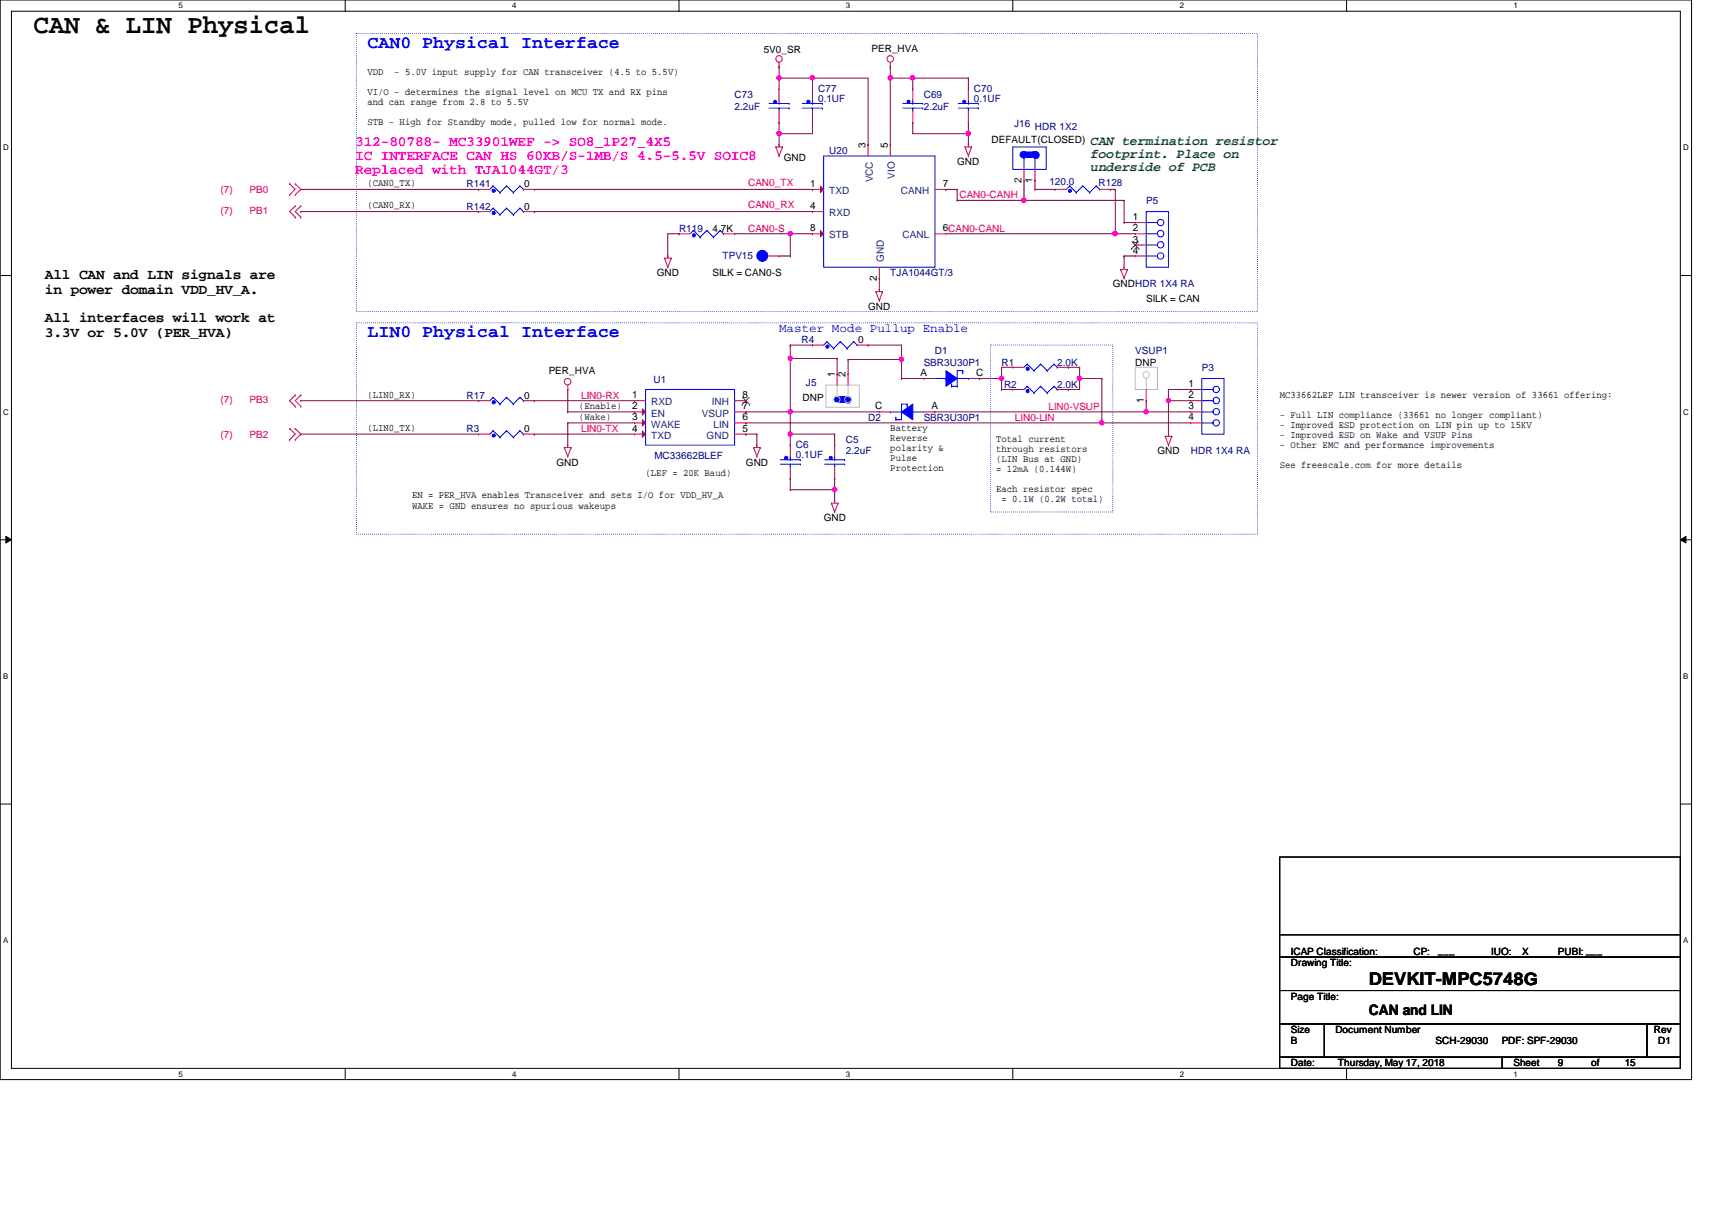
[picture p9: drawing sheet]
<svg xmlns="http://www.w3.org/2000/svg" width="297mm" height="210mm" viewBox="0 0 297 210" stroke-linecap="round" stroke-linejoin="round" font-family="sans-serif">
<defs><g id="words">
<text font-size="4.6" x="5.8" y="5.8">CAN &amp; LIN Physical</text>
<g font-size="3" fill="#00f">
<text x="63.8" y="8.3">CAN0 Physical Interface</text>
<text x="63.8" y="58.5">LIN0 Physical Interface</text>
</g>
<text font-size="3" x="237.5" y="170.8">DEVKIT-MPC5748G</text>
<g font-size="2.5" fill="#f0f">
<text x="61.6" y="25.3">312-80788- MC33901WEF -&gt; SO8_1P27_4X5</text>
<text x="61.6" y="27.8">IC INTERFACE CAN HS 60KB/S-1MB/S 4.5-5.5V SOIC8</text>
<text x="61.6" y="30.3">Replaced with TJA1044GT/3</text>
</g>
<g font-size="2.5">
<text x="7.8" y="48.4">All CAN and LIN signals are</text>
<text x="7.8" y="50.9">in power domain VDD_HV_A.</text>
<text x="7.8" y="55.9">All interfaces will work at</text>
<text x="7.8" y="58.4">3.3V or 5.0V (PER_HVA)</text>
<text x="237.5" y="176.1">CAN and LIN</text>
</g>
<g font-size="2.3" fill="#008000">
<text x="189.2" y="25.1">CAN termination resistor</text>
<text x="189.2" y="27.4">footprint. Place on</text>
<text x="189.2" y="29.7">underside of PCB</text>
</g>
<text font-size="2.1" fill="#00f" x="135.2" y="57.7">Master Mode Pullup Enable</text>
<g font-size="1.7">
<text x="132.5" y="9.1">5V0_SR</text>
<text x="151.2" y="9">PER_HVA</text>
<text x="63.8" y="13">VDD</text>
<text x="63.8" y="16.5">VI/O - determines the signal level on MCU TX and RX pins</text>
<text x="68.4" y="13">- 5.0V input supply for CAN transceiver (4.5 to 5.5V)</text>
<text x="63.8" y="18.2">and can range from 2.8 to 5.5V</text>
<text x="63.8" y="21.7">STB - High for Standby mode, pulled low for normal mode.</text>
<text x="136" y="27.9">GND</text>
<text x="150.2" y="25.7" transform="rotate(-90 150.2 25.7)">3</text>
<text x="154" y="25.7" transform="rotate(-90 154 25.7)">5</text>
<text x="166.1" y="28.7">GND</text>
<text x="172" y="24.8">DEFAULT(CLOSED)</text>
<text x="63.8" y="32.3">(CAN0_TX)</text>
<text x="91" y="32.5">0</text>
<text x="140.6" y="32.4">1</text>
<text x="163.6" y="32.4">7</text>
<text x="177.2" y="31.7" transform="rotate(-90 177.2 31.7)">2</text>
<text x="179.2" y="31.7" transform="rotate(-90 179.2 31.7)">1</text>
<text x="63.8" y="36.2">(CAN0_RX)</text>
<text x="91" y="36.4">0</text>
<text x="123.6" y="40.2">4.7K</text>
<text x="140.6" y="36.3">4</text>
<text x="140.6" y="40.1">8</text>
<text x="163.6" y="40.1">6CAN0-CANL</text>
<text x="196.6" y="38.2">1</text>
<text x="196.6" y="40.1">2</text>
<text x="114" y="48">GND</text>
<text x="123.6" y="48">SILK = CAN0-S</text>
<text x="196.6" y="42.1">3</text>
<text x="196.6" y="44">4</text>
<text x="150.6" y="53.8">GND</text>
<text x="152.1" y="48.7" transform="rotate(-90 152.1 48.7)">2</text>
<text x="193.1" y="49.9">GNDHDR 1X4 RA</text>
<text x="198.9" y="52.4">SILK = CAN</text>
<text x="148.9" y="59.5">0</text>
<text x="95.2" y="64.9">PER_HVA</text>
<text x="144.8" y="65.4" transform="rotate(-90 144.8 65.4)">1</text>
<text x="146.7" y="65.4" transform="rotate(-90 146.7 65.4)">2</text>
<text x="159.7" y="65.2">A</text>
<text x="169.4" y="65.2">C</text>
<text x="197" y="63.4">DNP</text>
<text x="63.8" y="69">(LIN0_RX)</text>
<text x="91" y="69.2">0</text>
<text x="100.5" y="70.9">(Enable)</text>
<text x="109.7" y="69.1">1</text>
<text x="109.7" y="71">2</text>
<text x="128.8" y="71">7</text>
<text x="128.8" y="69.1">8</text>
<text x="139.2" y="69.6">DNP</text>
<text x="151.8" y="71">C</text>
<text x="161.6" y="71">A</text>
<text x="198.5" y="69.9" transform="rotate(-90 198.5 69.9)">1</text>
<text x="206.2" y="67.1">1</text>
<text x="206.2" y="69.1">2</text>
<text x="206.2" y="71">3</text>
<text x="222" y="69">MC33662LEF LIN transceiver is newer version of 33661 offering:</text>
<text x="63.8" y="74.8">(LIN0_TX)</text>
<text x="91" y="75">0</text>
<text x="100.5" y="72.9">(Wake)</text>
<text x="109.7" y="72.9">3</text>
<text x="109.7" y="74.9">4</text>
<text x="128.8" y="74.9">5</text>
<text x="128.8" y="72.9">6</text>
<text x="154.5" y="74.8">Battery</text>
<text x="154.5" y="76.5">Reverse</text>
<text x="172.8" y="76.7">Total current</text>
<text x="206.2" y="72.9">4</text>
<text x="222" y="72.4">- Full LIN compliance (33661 no longer compliant)</text>
<text x="222" y="74.2">- Improved ESD protection on LIN pin up to 15KV</text>
<text x="222" y="75.9">- Improved ESD on Wake and VSUP Pins</text>
<text x="222" y="77.6">- Other EMC and performance improvements</text>
<text x="96.6" y="80.8">GND</text>
<text x="112" y="82.5">(LEF = 20K Baud)</text>
<text x="129.4" y="80.8">GND</text>
<text x="154.5" y="78.2">polarity &amp;</text>
<text x="154.5" y="80">Pulse</text>
<text x="154.5" y="81.7">Protection</text>
<text x="172.8" y="78.4">through resistors</text>
<text x="172.8" y="80.2">(LIN Bus at GND)</text>
<text x="172.8" y="81.9">= 12mA (0.144W)</text>
<text x="200.8" y="78.8">GND</text>
<text x="222" y="81.1">See freescale.com for more details</text>
<text x="71.5" y="88.3">WAKE = GND ensures no spurious wakeups</text>
<text x="71.5" y="86.4">EN = PER_HVA enables Transceiver and sets I/O for VDD_HV_A</text>
<text x="172.8" y="85.4">Each resistor spec</text>
<text x="173.8" y="87.1">= 0.1W (0.2W total)</text>
<text x="142.9" y="90.4">GND</text>
<text x="224" y="167.6">Drawing Title:</text>
<text x="224" y="165.7">ICAP Classification:</text>
<text x="245.2" y="165.7">CP:</text>
<text x="249.5" y="165.5">___</text>
<text x="258.7" y="165.7">IUO:</text>
<text x="264.1" y="165.7">X</text>
<text x="270.3" y="165.7">PUBI: ___</text>
<text x="224" y="173.4">Page Title:</text>
<text x="224" y="179.2">Size</text>
<text x="231.7" y="179.2">Document Number</text>
<text x="286.9" y="179.2">Rev</text>
<text x="224" y="185">Date:</text>
<text x="224" y="181.1">B</text>
<text x="232.1" y="185">Thursday, May 17, 2018</text>
<text x="249.1" y="181.1">SCH-29030</text>
<text x="260.6" y="181.1">PDF: SPF-29030</text>
<text x="262.6" y="185">Sheet</text>
<text x="270.3" y="185">9</text>
<text x="276.1" y="185">of</text>
<text x="281.9" y="185">15</text>
<text x="287.7" y="181.1">D1</text>
</g>
<g font-size="1.7" fill="#000080">
<text x="127.5" y="17.1">C73</text>
<text x="141.9" y="15.9">C77</text>
<text x="141.9" y="17.7">0.1UF</text>
<text x="160.3" y="17.1">C69</text>
<text x="168.9" y="15.9">C70</text>
<text x="168.9" y="17.7">0.1UF</text>
<text x="127.5" y="19">2.2uF</text>
<text x="160.3" y="19">2.2uF</text>
<text x="175.9" y="22.1">J16 HDR 1X2</text>
<text x="143.9" y="26.7">U20</text>
<text x="80.9" y="32.5">R141</text>
<text x="182.1" y="32.1">120.0</text>
<text x="190.6" y="32.3">R128</text>
<text x="198.9" y="35.4">P5</text>
<text x="80.9" y="36.4">R142</text>
<text x="117.8" y="40.2">R119</text>
<text x="125.3" y="44.9">TPV15</text>
<text x="154.5" y="48">TJA1044GT/3</text>
<text x="139.1" y="59.5">R4</text>
<text x="160.3" y="63.4">SBR3U30P1</text>
<text x="162.2" y="61.5">D1</text>
<text x="173.8" y="63.4">R1</text>
<text x="183.4" y="63.4">2.0K</text>
<text x="197" y="61.5">VSUP1</text>
<text x="208.5" y="64.3">P3</text>
<text x="80.9" y="69.2">R17</text>
<text x="113.4" y="66.5">U1</text>
<text x="139.8" y="66.9">J5</text>
<text x="174.2" y="67.3">R2</text>
<text x="183.4" y="67.3">2.0K</text>
<text x="80.9" y="75">R3</text>
<text x="138.1" y="77.7">C6</text>
<text x="146.8" y="76.9">C5</text>
<text x="150.6" y="73.1">D2</text>
<text x="160.3" y="73.1">SBR3U30P1</text>
<text x="113.6" y="79.6">MC33662BLEF</text>
<text x="138.1" y="79.4">0.1UF</text>
<text x="146.8" y="78.8">2.2uF</text>
<text x="206.6" y="78.8">HDR 1X4 RA</text>
</g>
<g font-size="1.7" fill="#f00">
<text x="38.3" y="33.5">(7)</text>
<text x="43.3" y="33.5">PB0</text>
<text x="129.8" y="32.3">CAN0_TX</text>
<text x="166.5" y="34.4">CAN0-CANH</text>
<text x="38.3" y="37.1">(7)</text>
<text x="43.3" y="37.1">PB1</text>
<text x="129.8" y="40.2">CAN0-S</text>
<text x="129.8" y="36.1">CAN0_RX</text>
<text x="38.3" y="70">(7)</text>
<text x="43.3" y="70">PB3</text>
<text x="100.8" y="69.1">LIN0-RX</text>
<text x="181.9" y="71.1">LIN0-VSUP</text>
<text x="38.3" y="75.9">(7)</text>
<text x="43.3" y="75.9">PB2</text>
<text x="100.8" y="74.9">LIN0-TX</text>
<text x="176.1" y="73">LIN0-LIN</text>
</g>
<g font-size="1.7" fill="#004080">
<text x="143.9" y="33.7">TXD</text>
<text x="151.4" y="31.6" transform="rotate(-90 151.4 31.6)">VCC</text>
<text x="155.3" y="31" transform="rotate(-90 155.3 31)">VIO</text>
<text x="156.3" y="33.7">CANH</text>
<text x="143.9" y="37.5">RXD</text>
<text x="143.9" y="41.4">STB</text>
<text x="156.6" y="41.4">CANL</text>
<text x="153.4" y="45.4" transform="rotate(-90 153.4 45.4)">GND</text>
<text x="113" y="70.3">RXD</text>
<text x="123.5" y="70.3">INH</text>
<text x="113" y="72.3">EN</text>
<text x="113" y="74.2">WAKE</text>
<text x="113" y="76.1">TXD</text>
<text x="121.8" y="72.3">VSUP</text>
<text x="122.6" y="76.1">GND</text>
<text x="123.8" y="74.2">LIN</text>
</g>
<g font-size="1.4">
<text x="30.9" y="1.4">5</text>
<text x="88.9" y="1.4">4</text>
<text x="146.8" y="1.4">3</text>
<text x="204.7" y="1.4">2</text>
<text x="262.6" y="1.4">1</text>
<text x=".5" y="26.1">D</text>
<text x="292.1" y="26.1">D</text>
<text x=".5" y="71.9">C</text>
<text x="292.1" y="71.9">C</text>
<text x=".5" y="117.8">B</text>
<text x="292.1" y="117.8">B</text>
<text x=".5" y="163.6">A</text>
<text x="292.1" y="163.6">A</text>
<text x="30.9" y="186.8">5</text>
<text x="88.9" y="186.8">4</text>
<text x="146.8" y="186.8">3</text>
<text x="204.7" y="186.8">2</text>
<text x="262.6" y="186.8">1</text>
</g>
</g></defs>
<path d="M0 0h293.5v187.3h-293.5zM2 1.9h289.5v183.4h-289.5z" fill="none" stroke="#000" stroke-width=".17"/>
<g fill="#fff">
<path d="M30.9 .2h.8v1.5h-.8z"/>
<path d="M30.9 185.5h.8v1.6h-.8z"/>
</g>
<path d="M59.9 0v1.9M59.9 185.3v2" fill="none" stroke="#000" stroke-width=".17"/>
<g fill="#fff">
<path d="M88.9 .2h.7v1.5h-.7z"/>
<path d="M88.9 185.5h.7v1.6h-.7z"/>
</g>
<path d="M117.8 0v1.9M117.8 185.3v2" fill="none" stroke="#000" stroke-width=".17"/>
<g fill="#fff">
<path d="M146.8 .2h.7v1.5h-.7z"/>
<path d="M146.8 185.5h.7v1.6h-.7z"/>
</g>
<path d="M175.7 0v1.9M175.7 185.3v2" fill="none" stroke="#000" stroke-width=".17"/>
<g fill="#fff">
<path d="M204.7 .2h.7v1.5h-.7z"/>
<path d="M204.7 185.5h.7v1.6h-.7z"/>
</g>
<path d="M233.6 0v1.9M233.6 185.3v2" fill="none" stroke="#000" stroke-width=".17"/>
<g fill="#fff">
<path d="M262.6 .2h.8v1.5h-.8z"/>
<path d="M262.6 185.5h.8v1.6h-.8z"/>
<path d="M.5 24.8h1v1.6h-1z"/>
<path d="M292.1 24.8h.9v1.6h-.9z"/>
<path d="M.5 70.7h1v1.5h-1z"/>
<path d="M292.1 70.7h.9v1.5h-.9z"/>
</g>
<path d="M0 47.8h2M291.5 47.8h2" fill="none" stroke="#000" stroke-width=".17"/>
<g fill="#fff">
<path d="M.5 116.5h.9v1.6h-.9z"/>
<path d="M292.1 116.5h.8v1.6h-.8z"/>
</g>
<path d="M0 93.6h2M1 93l1 .6-1 .6zM291.5 93.6l1-.6v1.2zM291.5 93.6h2" fill="none" stroke="#000" stroke-width=".17"/>
<path d="M1 93l1 .6-1 .6zM291.5 93.6l1-.6v1.2z" fill="#000"/>
<g fill="#fff">
<path d="M.5 162.4h.9v1.5h-.9z"/>
<path d="M292.1 162.4h.8v1.5h-.8z"/>
</g>
<path d="M0 139.5h2M291.5 139.5h2" fill="none" stroke="#000" stroke-width=".17"/>
<path d="M61.8 5.8h156.4v48.3h-156.4zM61.8 56h156.4v36.7h-156.4zM171.9 59.9h21.2v28.9h-21.2z" fill="none" stroke="#00f" stroke-width=".17" stroke-dasharray="0 .3"/>
<path d="M177.5 26.8h2.3" fill="none" stroke="#00f" stroke-width="1.1"/>
<circle cx="179.8" cy="26.8" r=".57" fill="#00f"/>
<path d="M145.2 69.3h1.9" fill="none" stroke="#00f" stroke-width="1.1"/>
<circle cx="147.1" cy="69.3" r=".57" fill="#00f"/>
<g fill="none" stroke="#f00" stroke-width=".17">
<path d="M135.2 11.6h.1M135.2 10.8v.8M154.5 11.6h.1M154.5 10.8v.8M50.2 31.9h.1M50.2 33.8h.1M50.2 31.9l1 1-1 .9M51.2 35.7h.1M51.2 37.7h.1M51.2 33.8h.1M51.2 31.9h.1M51.2 35.7l-1 1 1 1"/>
<path d="M51.2 31.9l1 1-1 .9M52.2 35.7h.1M52.2 37.7h.1M52.2 35.7l-1 1 1 1M134.6 25.5h.1M134.6 25.5h1.2M134.6 25.5l.6 1.6M135.2 25.1h.1M135.2 27.1h.1M135.2 25.1v.4M135.8 25.5h.1M135.8 25.5l-.6 1.6"/>
<path d="M167.4 25.5h.1M167.4 25.5h1.2M167.4 25.5l.6 1.6M168 25.1h.1M168 27.1h.1M168 25.1v.4M168.6 25.5h.1M168.6 25.5l-.6 1.6M115.3 44.8h.1M115.3 44.8h1.2M115.3 44.8l.6 1.6M115.9 44.4h.1"/>
<path d="M115.9 46.4h.1M115.9 44.4v.4M116.5 44.8h.1M116.5 44.8l-.6 1.6M152 50.6h.1M152 50.6h1.1M152 50.6l.6 1.6M152.6 50.2h.1M152.6 52.2h.1M152.6 50.2v.4M153.1 50.6h.1M153.1 50.6l-.5 1.6"/>
<path d="M194.4 46.7h.1M194.4 46.7h1.2M194.4 46.7l.6 1.6M195 46.4h.1M195 48.3h.1M195 46.4v.3M195.6 46.7h.1M195.6 46.7l-.6 1.6M50.2 74.3h.1M50.2 76.3h.1M50.2 74.3l1 1-1 1M51.2 68.5h.1"/>
<path d="M51.2 70.5h.1M51.2 76.3h.1M51.2 74.3h.1M51.2 68.5l-1 1 1 1M51.2 74.3l1 1-1 1M52.2 68.5h.1M52.2 70.5h.1M52.2 68.5l-1 1 1 1M97.9 77.6h.1M97.9 77.6h1.2M97.9 77.6l.6 1.6M98.5 67.6h.1"/>
<path d="M98.5 77.2h.1M98.5 79.2h.1M98.5 66.8v.8M98.5 77.2v.4M99.1 77.6h.1M99.1 77.6l-.6 1.6M130.8 77.6h.1M130.8 77.6h1.1M130.8 77.6l.5 1.6M131.3 77.2h.1M131.3 79.2h.1M131.3 77.2v.4"/>
<path d="M131.9 77.6h.1M131.9 77.6l-.6 1.6M202.2 75.7h.1M202.2 75.7h1.1M202.2 75.7l.5 1.5M202.7 75.3h.1M202.7 77.2h.1M202.7 75.3v.4M203.3 75.7h.1M203.3 75.7l-.6 1.5M144.3 87.3h.1M144.3 87.3h1.1"/>
<path d="M144.3 87.3l.5 1.5M144.8 86.9h.1M144.8 88.8h.1M144.8 86.9v.4M145.4 87.3h.1M145.4 87.3l-.6 1.5"/>
<circle cx="135.2" cy="10.2" r=".56"/>
<circle cx="154.5" cy="10.2" r=".56"/>
<circle cx="98.5" cy="66.2" r=".56"/>
</g>
<path d="M222 148.7h69.5v17.3h-69.5zM222 166h69.5v5.8h-69.5zM222 171.8h69.5v5.8h-69.5zM222 177.6h7.8v5.8h-7.8zM222 162.2h69.5M229.8 177.6h55.9v5.8h-55.9zM285.7 177.6h5.8v5.8h-5.8zM291.5 162.2h.1M222 183.4h38.6v1.9h-38.6zM260.6 183.4h30.9v1.9h-30.9z" fill="none" stroke="#000" stroke-width=".17"/>
<path d="M135.4 79.8h3.4M138.8 79.8h.1M135.4 80.5h3.4M137.1 80.5h.1M137.1 80.5v.6M138.8 80.5h.1" fill="none" stroke="#00f" stroke-width=".17"/>
<circle cx="136.4" cy="79.4" r=".29" fill="#00f"/>
<g fill="none" stroke="#00f" stroke-width=".17">
<path d="M137.1 79.8h.1M137.1 79.2v.6"/>
<circle cx="136.4" cy="79.4" r=".29"/>
</g>
<path d="M137.1 77.2h.1M137.1 77.2v2M137.1 83h.1M137.1 81.1v1.9" fill="none" stroke="#f00" stroke-width=".17"/>
<circle cx="132.3" cy="44.4" r=".95" fill="#00f"/>
<g fill="none" stroke="#00f" stroke-width=".17">
<path d="M162.2 65.7h1.9M164.1 65.7h.1M165.1 67h.1M165.1 67h1M166.1 67h.1M166.1 65.7h1.9M167 64.3h.1M167 64.3h-.9v2.7M168 65.7h.1"/>
<circle cx="132.3" cy="44.4" r=".95"/>
</g>
<path d="M133.3 44.4h1.9M135.2 44.4h.1" fill="none" stroke="#f00" stroke-width=".17"/>
<path d="M164.1 64.3l2 1.4-2 1.3z" fill-rule="evenodd" fill="#00f"/>
<path d="M143.1 79.8h3.5M146.6 79.8h.1M164.1 64.3l2 1.4-2 1.3zM165.1 66.6h.1M165.1 66.6v.4M167 64.7h.1M167 64.3v.4M143.1 80.5h3.5M144.8 80.5h.1M144.8 80.5v.6M146.6 80.5h.1" fill="none" stroke="#00f" stroke-width=".17"/>
<path d="M160.3 65.7h.1M160.3 65.7h1.9M168 65.7h1.9M169.9 65.7h.1" fill="none" stroke="#f00" stroke-width=".17"/>
<circle cx="144.1" cy="79.4" r=".27" fill="#00f"/>
<g fill="none" stroke="#00f" stroke-width=".17">
<path d="M143.5 59.3h.1M143.5 59.3l-.6 .6M143.5 59.3l1.1 1.2M145.8 59.3h.1M145.8 59.3l-1.2 1.2M145.8 59.3l1.2 1.2M148.1 59.3h.1M148.1 59.3l-1.1 1.2M148.1 59.3l.6 .6M148.7 59.9h.1M144.6 60.5h.1M144.8 79.8h.1"/>
<path d="M144.8 79.2v.6M147 60.5h.1"/>
<circle cx="144.1" cy="79.4" r=".27"/>
</g>
<path d="M144.8 77.2h.1M144.8 77.2v2M144.8 83h.1M144.8 81.1v1.9" fill="none" stroke="#f00" stroke-width=".17"/>
<circle cx="143.6" cy="60.1" r=".29" fill="#00f"/>
<g fill="none" stroke="#00f" stroke-width=".17">
<path d="M185.6 32.3h.1M185.6 32.3l-.6 .6M185.6 32.3l1.1 1.1M186.7 33.4h.1M187.9 32.3h.1M187.9 32.3l-1.2 1.1M187.9 32.3l1.2 1.1M189.1 33.4h.1M190.2 32.3h.1M190.2 32.3l-1.1 1.1M190.2 32.3l.6 .6M190.8 32.9h.1"/>
<path d="M208.5 65.7h3.9v9.6h-3.9zM208.5 67.6h2M208.5 69.5h2M208.5 71.5h2M208.5 73.4h2M210.5 67.6h.1M210.5 69.5h.1M210.5 71.5h.1M210.5 73.4h.1"/>
<circle cx="143.6" cy="60.1" r=".29"/>
<circle cx="211" cy="69.5" r=".56"/>
<circle cx="211" cy="67.6" r=".56"/>
<circle cx="211" cy="71.4" r=".56"/>
<circle cx="211" cy="73.4" r=".56"/>
</g>
<path d="M141 59.9h.1M141 59.9h1.9M148.7 59.9h1.9M150.6 59.9h.1M206.6 67.6h.1M206.6 69.5h.1M206.6 71.5h.1M206.6 73.4h.1M206.6 67.6h1.9M206.6 69.5h1.9M206.6 71.5h1.9M206.6 73.4h1.9" fill="none" stroke="#f00" stroke-width=".17"/>
<circle cx="185.7" cy="33.1" r=".27" fill="#00f"/>
<g fill="none" stroke="#00f" stroke-width=".17">
<path d="M178.2 63.2h.1M178.2 63.2l-.5 .5M178.2 63.2l1.2 1.1M179.4 64.3h.1M180.5 63.2h.1M180.5 63.2l-1.1 1.1M180.5 63.2l1.2 1.1M181.7 64.3h.1M182.9 63.2h.1M182.9 63.2l-1.2 1.1M182.9 63.2l.5 .5M183.4 63.7h.1"/>
<circle cx="185.7" cy="33.1" r=".27"/>
</g>
<path d="M183 32.9h.1M183 32.9h2M190.8 32.9h1.9M192.7 32.9h.1" fill="none" stroke="#f00" stroke-width=".17"/>
<circle cx="178.3" cy="64" r=".27" fill="#00f"/>
<g fill="none" stroke="#00f" stroke-width=".17">
<path d="M142.9 27.1h19.3v19.3h-19.3zM198.9 36.7h3.8v9.7h-3.8zM198.9 38.6h1.9M200.8 38.6h.1M198.9 40.6h1.9M198.9 42.5h1.9M198.9 44.4h1.9M200.8 40.6h.1M200.8 42.5h.1M200.8 44.4h.1"/>
<circle cx="201.4" cy="38.6" r=".56"/>
<circle cx="201.4" cy="40.5" r=".56"/>
<circle cx="201.4" cy="44.4" r=".56"/>
<circle cx="201.4" cy="42.5" r=".56"/>
<circle cx="178.3" cy="64" r=".27"/>
</g>
<path d="M197 38.6h.1M197 38.6h1.9M197 40.6h.1M197 42.5h.1M197 44.4h.1M197 40.6h1.9M197 42.5h1.9M197 44.4h1.9M175.7 63.7h.1M175.7 63.7h2M183.4 63.7h2M185.4 63.7h.1" fill="none" stroke="#f00" stroke-width=".17"/>
<path d="M196.3 43.1h.1M196.4 41.9l1.2 1.2M197.6 41.9l-1.3 1.2M197.6 43.1h.1" fill="none" stroke="#804000" stroke-width=".17"/>
<path d="M142.4 32.3l.5 .6-.5 .5z" fill="#f00"/>
<g fill="none" stroke="#f00" stroke-width=".17">
<path d="M141 32.9h.1M141 36.7h.1M141 32.9h1.9M141 36.7h1.9M142.4 32.3l.5 .6-.5 .5zM150.6 25.1h.1M150.6 25.1v2M154.5 25.1h.1M154.5 25.1v2M162.2 32.9h1.9M164.1 32.9h.1M152.6 48.3h.1"/>
<path d="M152.6 46.4v1.9M162.2 40.6h1.9M164.1 40.6h.1"/>
</g>
<path d="M142.4 40l.5 .6-.5 .5z" fill="#f00"/>
<path d="M141 40.6h.1M141 40.6h1.9M142.4 40l.5 .6-.5 .5zM198.9 69.5h.1M198.9 67.6v1.9" fill="none" stroke="#f00" stroke-width=".17"/>
<g fill="none" stroke="#c0c0c0" stroke-width=".17">
<path d="M197 63.7h3.8v3.9h-3.8zM198.9 65.7h.1M198.9 65.7v1.9"/>
<circle cx="198.9" cy="65" r=".56"/>
</g>
<path d="M133.4 18.8h3.5M133.4 17.9h3.5M135.2 18.8h.1M135.2 18.8v.5M136.9 18.8h.1M136.9 17.9h.1" fill="none" stroke="#00f" stroke-width=".17"/>
<circle cx="134.5" cy="17.7" r=".26" fill="#00f"/>
<g fill="none" stroke="#00f" stroke-width=".17">
<path d="M135.2 17.9h.1M135.2 17.4v.5M85.6 68.9h.1M85.6 68.9l-.6 .6M85.6 68.9l1.1 1.2M86.7 70.1h.1M87.9 68.9h.1M87.9 68.9l-1.2 1.2M87.9 68.9l1.2 1.2M89.1 70.1h.1M90.2 68.9h.1M90.2 68.9l-1.1 1.2"/>
<path d="M90.2 68.9l.6 .6M90.8 69.5h.1"/>
<circle cx="134.5" cy="17.7" r=".26"/>
</g>
<path d="M135.2 15.5h.1M135.2 15.5v1.9M135.2 19.3v2M135.2 21.3h.1" fill="none" stroke="#f00" stroke-width=".17"/>
<circle cx="85.6" cy="69.8" r=".29" fill="#00f"/>
<g fill="none" stroke="#00f" stroke-width=".17">
<path d="M139.2 18.8h3.5M139.2 17.9h3.5M141 18.8h.1M141 18.8v.5M142.7 18.8h.1M142.7 17.9h.1"/>
<circle cx="85.6" cy="69.8" r=".29"/>
</g>
<path d="M83.1 69.5h.1M83.1 69.5h1.9M90.8 69.5h1.9M92.7 69.5h.1" fill="none" stroke="#f00" stroke-width=".17"/>
<circle cx="140.3" cy="17.6" r=".27" fill="#00f"/>
<g fill="none" stroke="#00f" stroke-width=".17">
<path d="M141 17.9h.1M141 17.4v.5M154.5 71.5h.1M154.5 71.5h1.9M155.4 72.8h.1M156.4 70.1h.1M156.4 70.1v2.7h-1M156.4 70.1h1M157.4 70.1h.1M158.4 71.5h.1M158.4 71.5h1.9"/>
<circle cx="140.3" cy="17.6" r=".27"/>
</g>
<path d="M141 15.5h.1M141 15.5v1.9M141 19.3v2M141 21.3h.1" fill="none" stroke="#f00" stroke-width=".17"/>
<path d="M156.4 71.5l2-1.4v2.7z" fill-rule="evenodd" fill="#00f"/>
<g fill="none" stroke="#00f" stroke-width=".17">
<path d="M85.6 74.7h.1M85.6 74.7l-.6 .6M85.6 74.7l1.1 1.2M86.7 75.9h.1M87.9 74.7h.1M87.9 74.7l-1.2 1.2M87.9 74.7l1.2 1.2M89.1 75.9h.1M90.2 74.7h.1M90.2 74.7l-1.1 1.2M90.2 74.7l.6 .6M90.8 75.3h.1"/>
<path d="M155.4 72.4h.1M155.4 72.4v.4M156.4 71.5l2-1.4v2.7zM157.4 70.5h.1M157.4 70.1v.4"/>
</g>
<path d="M152.6 71.5h.1M152.6 71.5h1.9M160.3 71.5h1.9M162.2 71.5h.1" fill="none" stroke="#f00" stroke-width=".17"/>
<circle cx="85.7" cy="75.6" r=".27" fill="#00f"/>
<g fill="none" stroke="#00f" stroke-width=".17">
<path d="M120.3 40h.1M120.3 40l-.5 .6M120.3 40l1.2 1.1M122.6 40h.1M122.6 40l-1.1 1.1M122.6 40l1.2 1.1M125 40h.1M125 40l-1.2 1.1M125 40l.5 .6M121.5 41.1h.1M123.8 41.1h.1M125.5 40.6h.1"/>
<circle cx="85.7" cy="75.6" r=".27"/>
</g>
<path d="M83.1 75.3h.1M83.1 75.3h1.9M90.8 75.3h1.9M92.7 75.3h.1" fill="none" stroke="#f00" stroke-width=".17"/>
<circle cx="120.4" cy="40.8" r=".27" fill="#00f"/>
<g fill="none" stroke="#00f" stroke-width=".17">
<path d="M85.6 32.3h.1M85.6 32.3l-.6 .6M85.6 32.3l1.1 1.1M86.7 33.4h.1M87.9 32.3h.1M87.9 32.3l-1.2 1.1M87.9 32.3l1.2 1.1M89.1 33.4h.1M90.2 32.3h.1M90.2 32.3l-1.1 1.1M90.2 32.3l.6 .6M90.8 32.9h.1"/>
<circle cx="120.4" cy="40.8" r=".27"/>
</g>
<path d="M117.8 40.6h.1M117.8 40.6h2M125.5 40.6h2M127.5 40.6h.1" fill="none" stroke="#f00" stroke-width=".17"/>
<circle cx="85.7" cy="33.1" r=".27" fill="#00f"/>
<g fill="none" stroke="#00f" stroke-width=".17">
<path d="M178.2 67h.1M178.2 67l-.5 .6M178.2 67l1.2 1.2M179.4 68.2h.1M180.5 67h.1M180.5 67l-1.1 1.2M180.5 67l1.2 1.2M181.7 68.2h.1M182.9 67h.1M182.9 67l-1.2 1.2M182.9 67l.5 .6M183.4 67.6h.1"/>
<circle cx="85.7" cy="33.1" r=".27"/>
</g>
<path d="M83.1 32.9h.1M83.1 32.9h1.9M90.8 32.9h1.9M92.7 32.9h.1" fill="none" stroke="#f00" stroke-width=".17"/>
<circle cx="178.3" cy="67.8" r=".27" fill="#00f"/>
<g fill="none" stroke="#00f" stroke-width=".17">
<path d="M156.6 18.8h3.5M156.6 17.9h3.5M158.4 18.8h.1M158.4 18.8v.5M160.1 18.8h.1M160.1 17.9h.1"/>
<circle cx="178.3" cy="67.8" r=".27"/>
</g>
<path d="M175.7 67.6h.1M175.7 67.6h2M183.4 67.6h2M185.4 67.6h.1" fill="none" stroke="#f00" stroke-width=".17"/>
<circle cx="157.6" cy="17.7" r=".26" fill="#00f"/>
<g fill="none" stroke="#00f" stroke-width=".17">
<path d="M158.4 17.9h.1M158.4 17.4v.5M85.6 36.1h.1M85.6 36.1l-.6 .6M85.6 36.1l1.1 1.2M86.7 37.3h.1M87.9 36.1h.1M87.9 36.1l-1.2 1.2M87.9 36.1l1.2 1.2M89.1 37.3h.1M90.2 36.1h.1M90.2 36.1l-1.1 1.2"/>
<path d="M90.2 36.1l.6 .6M90.8 36.7h.1"/>
<circle cx="157.6" cy="17.7" r=".26"/>
</g>
<path d="M158.4 15.5h.1M158.4 15.5v1.9M158.4 19.3v2M158.4 21.3h.1" fill="none" stroke="#f00" stroke-width=".17"/>
<circle cx="85.7" cy="37" r=".27" fill="#00f"/>
<g fill="none" stroke="#00f" stroke-width=".17">
<path d="M112 67.6h15.5v9.6h-15.5z"/>
<circle cx="85.7" cy="37" r=".27"/>
</g>
<path d="M83.1 36.7h.1M83.1 36.7h1.9M90.8 36.7h1.9M92.7 36.7h.1M110.1 69.5h.1M110.1 69.5h1.9" fill="none" stroke="#f00" stroke-width=".17"/>
<path d="M111.5 70.9l.5 .6-.5 .5z" fill="#f00"/>
<path d="M110.1 71.5h.1M110.1 71.5h1.9M111.5 70.9l.5 .6-.5 .5z" fill="none" stroke="#f00" stroke-width=".17"/>
<path d="M111.5 72.8l.5 .6-.5 .5z" fill="#f00"/>
<path d="M110.1 73.4h.1M110.1 73.4h1.9M111.5 72.8l.5 .6-.5 .5z" fill="none" stroke="#f00" stroke-width=".17"/>
<path d="M111.5 74.8l.5 .5-.5 .6z" fill="#f00"/>
<g fill="none" stroke="#f00" stroke-width=".17">
<path d="M177.7 31.3h.1M177.7 29.4v1.9M179.6 31.3h.1M179.6 29.4v1.9M110.1 75.3h.1M110.1 75.3h1.9M111.5 74.8l.5 .5-.5 .6zM127.5 75.3h1.9M127.5 73.4h1.9M127.5 71.5h1.9M127.5 69.5h1.9M129.4 75.3h.1"/>
<path d="M129.4 73.4h.1M129.4 71.5h.1M129.4 69.5h.1"/>
</g>
<path d="M128.8 70.1h.1M128.8 68.9l1.2 1.2M130 68.9l-1.2 1.2M130 70.1h.1" fill="none" stroke="#804000" stroke-width=".17"/>
<g fill="none" stroke="#00f" stroke-width=".17">
<path d="M166.3 18.8h3.5M166.3 17.9h3.5M168 18.8h.1M168 18.8v.5M169.8 18.8h.1M169.8 17.9h.1M175.7 25.5h5.8v3.9h-5.8zM177.7 27.4h.1M177.7 27.4v2M179.6 27.4h.1M179.6 27.4v2"/>
<circle cx="177.6" cy="26.8" r=".56"/>
<circle cx="179.6" cy="26.8" r=".56"/>
</g>
<circle cx="167.3" cy="17.7" r=".26" fill="#00f"/>
<g fill="none" stroke="#00f" stroke-width=".17">
<path d="M168 17.9h.1M168 17.4v.5"/>
<circle cx="167.3" cy="17.7" r=".26"/>
</g>
<path d="M168 15.5h.1M168 15.5v1.9M168 19.3v2M168 21.3h.1M145.2 64.9h.1M145.2 64.9v1.9M147.1 64.9h.1M147.1 64.9v1.9" fill="none" stroke="#f00" stroke-width=".17"/>
<g fill="none" stroke="#c0c0c0" stroke-width=".17">
<path d="M143.3 66.8h5.8v3.9h-5.8zM145.2 68.7h.1M145.2 66.8v1.9M147.1 68.7h.1M147.1 66.8v1.9"/>
<circle cx="145.2" cy="69.3" r=".56"/>
<circle cx="147.1" cy="69.3" r=".56"/>
</g>
<path d="M154.5 13.5v11.6M158.4 13.5h9.6M168 13.5h.1M154.5 25.1h.1" fill="none" stroke="#800040" stroke-width=".17"/>
<circle cx="158.3" cy="13.5" r=".38" fill="#f0f"/>
<circle cx="158.3" cy="13.5" r=".38" fill="none" stroke="#f0f" stroke-width=".17"/>
<path d="M154.5 11.6h.1M154.5 11.6v1.9" fill="none" stroke="#800040" stroke-width=".17"/>
<circle cx="154.5" cy="13.5" r=".38" fill="#f0f"/>
<circle cx="154.5" cy="13.5" r=".38" fill="none" stroke="#f0f" stroke-width=".17"/>
<path d="M135.2 11.6h.1M135.2 11.6v1.9M141 13.5h.1M141 13.5h9.6M52.2 32.9h30.9M83.1 32.9h.1M127.5 40.6h9.6M137.1 40.6h.1" fill="none" stroke="#800040" stroke-width=".17"/>
<circle cx="140.9" cy="13.5" r=".38" fill="#f0f"/>
<circle cx="140.9" cy="13.5" r=".38" fill="none" stroke="#f0f" stroke-width=".17"/>
<g fill="none" stroke="#800040" stroke-width=".17">
<path d="M154.5 13.5h3.9M158.4 13.5h.1M52.2 36.7h.1M52.2 36.7h30.9M92.7 36.7h.1M92.7 36.7h48.3M135.2 23.2h.1M135.2 23.2v1.9M158.4 23.2h9.6M168 23.2h.1M168 23.2v1.9M137.1 75.3h.1"/>
<path d="M137.1 75.3v1.9"/>
</g>
<circle cx="168" cy="23.2" r=".38" fill="#f0f"/>
<circle cx="168" cy="23.2" r=".38" fill="none" stroke="#f0f" stroke-width=".17"/>
<g fill="none" stroke="#800040" stroke-width=".17">
<path d="M150.6 13.5v11.6M150.6 25.1h.1M52.2 69.5h.1M52.2 75.3h.1M52.2 75.3h30.9M52.2 69.5h30.9M98.5 67.6h.1M98.5 67.6v3.9M129.4 75.3h.1M129.4 75.3h1.9M131.3 75.3h.1M131.3 75.3v1.9"/>
<path d="M137.1 75.3h.1M137.1 71.5h.1M137.1 75.3h7.7M137.1 71.5v3.8M137.1 62.2h8.1M144.8 75.3h.1M144.8 75.3v1.9M145.2 62.2h.1M137.1 85h.1M137.1 83h.1M137.1 83v2M144.8 83h.1"/>
<path d="M144.8 83v2h-7.7"/>
</g>
<circle cx="137.1" cy="75.3" r=".37" fill="#f0f"/>
<circle cx="137.1" cy="75.3" r=".37" fill="none" stroke="#f0f" stroke-width=".17"/>
<path d="M92.7 69.5h.1M92.7 69.5h17.4M98.5 73.4h.1M98.5 73.4v3.8M137.1 62.2h.1M137.1 62.2v9.3M187.3 65.7h.1M187.3 65.7h3.9M191.2 65.7h.1M191.2 65.7v7.7M144.8 85h.1M144.8 85v1.9" fill="none" stroke="#800040" stroke-width=".17"/>
<circle cx="144.8" cy="84.9" r=".37" fill="#f0f"/>
<circle cx="144.8" cy="84.9" r=".37" fill="none" stroke="#f0f" stroke-width=".17"/>
<path d="M92.7 75.3h.1M92.7 75.3h17.4M129.4 73.4h.1M129.4 73.4h61.8" fill="none" stroke="#800040" stroke-width=".17"/>
<circle cx="191.1" cy="73.3" r=".37" fill="#f0f"/>
<circle cx="191.1" cy="73.3" r=".37" fill="none" stroke="#f0f" stroke-width=".17"/>
<path d="M191.2 73.4h.1M191.2 73.4h15.4M202.7 69.5h.1M202.7 69.5v5.8" fill="none" stroke="#800040" stroke-width=".17"/>
<circle cx="202.7" cy="69.5" r=".37" fill="#f0f"/>
<circle cx="202.7" cy="69.5" r=".37" fill="none" stroke="#f0f" stroke-width=".17"/>
<g fill="none" stroke="#800040" stroke-width=".17">
<path d="M141 13.5h.1M141 13.5v2M168 13.5h.1M168 13.5v2M92.7 32.9h48.3M141 21.3h.1M141 32.9h.1M141 21.3v1.9M168 21.3h.1M168 21.3v1.9M169.9 65.7h.1M169.9 65.7h3.9"/>
<path d="M173.8 63.7h.1M173.8 65.7h.1M173.8 63.7h1.9M173.8 65.7v1.9M185.4 63.7h.1M185.4 67.6h.1M185.4 63.7h1.9M187.3 65.7h.1M187.3 65.7v1.9h-1.9M202.7 69.5h.1M202.7 69.5h3.9"/>
</g>
<circle cx="173.8" cy="65.6" r=".37" fill="#f0f"/>
<circle cx="173.8" cy="65.6" r=".37" fill="none" stroke="#f0f" stroke-width=".17"/>
<path d="M98.5 71.5h.1M98.5 73.4h.1M98.5 71.5h11.6M98.5 73.4h11.6M173.8 67.6h.1M173.8 63.7h.1M173.8 67.6h1.9M173.8 63.7v2M187.3 63.7h.1M187.3 63.7v2" fill="none" stroke="#800040" stroke-width=".17"/>
<circle cx="187.3" cy="65.6" r=".37" fill="#f0f"/>
<circle cx="187.3" cy="65.6" r=".37" fill="none" stroke="#f0f" stroke-width=".17"/>
<path d="M162.2 71.5h36.7M198.9 71.5h.1" fill="none" stroke="#800040" stroke-width=".17"/>
<circle cx="198.8" cy="71.4" r=".38" fill="#f0f"/>
<circle cx="198.8" cy="71.4" r=".38" fill="none" stroke="#f0f" stroke-width=".17"/>
<path d="M137.1 71.5h.1M137.1 71.5h15.5" fill="none" stroke="#800040" stroke-width=".17"/>
<circle cx="137.1" cy="71.4" r=".38" fill="#f0f"/>
<circle cx="137.1" cy="71.4" r=".38" fill="none" stroke="#f0f" stroke-width=".17"/>
<g fill="none" stroke="#800040" stroke-width=".17">
<path d="M166.1 34.8h.1M166.1 34.8h28.9M177.7 34.8h.1M177.7 31.3v3.5M195 38.6h.1M195 34.8h.1M195 38.6h2M195 34.8v3.8M195 44.4h.1M195 44.4h2M195 44.4v2M129.4 71.5h.1"/>
<path d="M129.4 71.5h7.7"/>
</g>
<circle cx="177.6" cy="34.7" r=".37" fill="#f0f"/>
<circle cx="177.6" cy="34.7" r=".37" fill="none" stroke="#f0f" stroke-width=".17"/>
<g fill="none" stroke="#800040" stroke-width=".17">
<path d="M135.2 21.3h.1M135.2 23.2h.1M135.2 21.3v1.9M135.2 23.2h5.8M192.7 32.9h.1M192.7 32.9h.8M193.5 32.9h.1M193.5 32.9v7.7M115.9 44.4h.1M117.8 40.6h.1M117.8 40.6h-1.9v3.8M152.6 48.3h.1"/>
<path d="M152.6 48.3v1.9M193.5 40.6h.1M193.5 40.6h3.5"/>
</g>
<circle cx="135.2" cy="23.2" r=".38" fill="#f0f"/>
<circle cx="135.2" cy="23.2" r=".38" fill="none" stroke="#f0f" stroke-width=".17"/>
<path d="M135.2 13.5h.1M135.2 13.5v2M135.2 13.5h5.8" fill="none" stroke="#800040" stroke-width=".17"/>
<circle cx="135.2" cy="13.5" r=".38" fill="#f0f"/>
<circle cx="135.2" cy="13.5" r=".38" fill="none" stroke="#f0f" stroke-width=".17"/>
<g fill="none" stroke="#800040" stroke-width=".17">
<path d="M158.4 13.5h.1M158.4 13.5v2M158.4 21.3h.1M158.4 21.3v1.9M135.2 44.4h1.9M137.1 44.4h.1M137.1 40.6h.1M137.1 40.6v3.8M137.1 40.6h3.9M141 40.6h.1M198.9 69.5h.1M198.9 71.5h.1"/>
<path d="M198.9 69.5v2M198.9 71.5h7.7"/>
</g>
<circle cx="137.1" cy="40.5" r=".37" fill="#f0f"/>
<circle cx="137.1" cy="40.5" r=".37" fill="none" stroke="#f0f" stroke-width=".17"/>
<path d="M137.1 59.9h.1M137.1 59.9h3.9M137.1 59.9v2.3" fill="none" stroke="#800040" stroke-width=".17"/>
<circle cx="137.1" cy="62.2" r=".37" fill="#f0f"/>
<circle cx="137.1" cy="62.2" r=".37" fill="none" stroke="#f0f" stroke-width=".17"/>
<g fill="none" stroke="#800040" stroke-width=".17">
<path d="M179.6 31.3h.1M179.6 32.9h.1M179.6 31.3v1.6M179.6 32.9h3.4M150.6 59.9h.1M150.6 59.9h5.8v2.5M164.1 40.6h29.4M193.5 40.6h.1M156.4 62.4h.1M156.4 65.7h.1M156.4 65.7h3.9M202.7 67.6h.1"/>
<path d="M202.7 67.6v1.9M202.7 67.6h3.9M206.6 67.6h.1"/>
</g>
<circle cx="193.5" cy="40.5" r=".37" fill="#f0f"/>
<circle cx="193.5" cy="40.5" r=".37" fill="none" stroke="#f0f" stroke-width=".17"/>
<path d="M164.1 32.9h.1M164.1 32.9h2M166.1 32.9h.1M166.1 32.9v1.9M145.2 64.9h.1M145.2 62.2v2.7M147.1 62.4h9.3M156.4 62.4h.1" fill="none" stroke="#800040" stroke-width=".17"/>
<circle cx="156.4" cy="62.3" r=".37" fill="#f0f"/>
<circle cx="156.4" cy="62.3" r=".37" fill="none" stroke="#f0f" stroke-width=".17"/>
<path d="M147.1 62.4h.1M147.1 62.4v2.5M156.4 65.7h.1M156.4 62.4v3.3" fill="none" stroke="#800040" stroke-width=".17"/>
<circle cx="158.3" cy="13.5" r=".38" fill="#f0f"/>
<circle cx="158.3" cy="13.5" r=".38" fill="none" stroke="#f0f" stroke-width=".17"/>
<circle cx="154.5" cy="13.5" r=".38" fill="#f0f"/>
<circle cx="154.5" cy="13.5" r=".38" fill="none" stroke="#f0f" stroke-width=".17"/>
<circle cx="140.9" cy="13.5" r=".38" fill="#f0f"/>
<circle cx="140.9" cy="13.5" r=".38" fill="none" stroke="#f0f" stroke-width=".17"/>
<circle cx="168" cy="23.2" r=".38" fill="#f0f"/>
<circle cx="168" cy="23.2" r=".38" fill="none" stroke="#f0f" stroke-width=".17"/>
<circle cx="137.1" cy="75.3" r=".37" fill="#f0f"/>
<circle cx="137.1" cy="75.3" r=".37" fill="none" stroke="#f0f" stroke-width=".17"/>
<circle cx="144.8" cy="84.9" r=".37" fill="#f0f"/>
<circle cx="144.8" cy="84.9" r=".37" fill="none" stroke="#f0f" stroke-width=".17"/>
<circle cx="191.1" cy="73.3" r=".37" fill="#f0f"/>
<circle cx="191.1" cy="73.3" r=".37" fill="none" stroke="#f0f" stroke-width=".17"/>
<circle cx="202.7" cy="69.5" r=".37" fill="#f0f"/>
<circle cx="202.7" cy="69.5" r=".37" fill="none" stroke="#f0f" stroke-width=".17"/>
<circle cx="173.8" cy="65.6" r=".37" fill="#f0f"/>
<circle cx="173.8" cy="65.6" r=".37" fill="none" stroke="#f0f" stroke-width=".17"/>
<circle cx="187.3" cy="65.6" r=".37" fill="#f0f"/>
<circle cx="187.3" cy="65.6" r=".37" fill="none" stroke="#f0f" stroke-width=".17"/>
<circle cx="198.8" cy="71.4" r=".38" fill="#f0f"/>
<circle cx="198.8" cy="71.4" r=".38" fill="none" stroke="#f0f" stroke-width=".17"/>
<circle cx="137.1" cy="71.4" r=".38" fill="#f0f"/>
<circle cx="137.1" cy="71.4" r=".38" fill="none" stroke="#f0f" stroke-width=".17"/>
<circle cx="177.6" cy="34.7" r=".37" fill="#f0f"/>
<circle cx="177.6" cy="34.7" r=".37" fill="none" stroke="#f0f" stroke-width=".17"/>
<circle cx="135.2" cy="23.2" r=".38" fill="#f0f"/>
<circle cx="135.2" cy="23.2" r=".38" fill="none" stroke="#f0f" stroke-width=".17"/>
<circle cx="135.2" cy="13.5" r=".38" fill="#f0f"/>
<circle cx="135.2" cy="13.5" r=".38" fill="none" stroke="#f0f" stroke-width=".17"/>
<circle cx="137.1" cy="40.5" r=".37" fill="#f0f"/>
<circle cx="137.1" cy="40.5" r=".37" fill="none" stroke="#f0f" stroke-width=".17"/>
<circle cx="137.1" cy="62.2" r=".37" fill="#f0f"/>
<circle cx="137.1" cy="62.2" r=".37" fill="none" stroke="#f0f" stroke-width=".17"/>
<circle cx="193.5" cy="40.5" r=".37" fill="#f0f"/>
<circle cx="193.5" cy="40.5" r=".37" fill="none" stroke="#f0f" stroke-width=".17"/>
<circle cx="156.4" cy="62.3" r=".37" fill="#f0f"/>
<circle cx="156.4" cy="62.3" r=".37" fill="none" stroke="#f0f" stroke-width=".17"/>
<use href="#words"/>
</svg>
